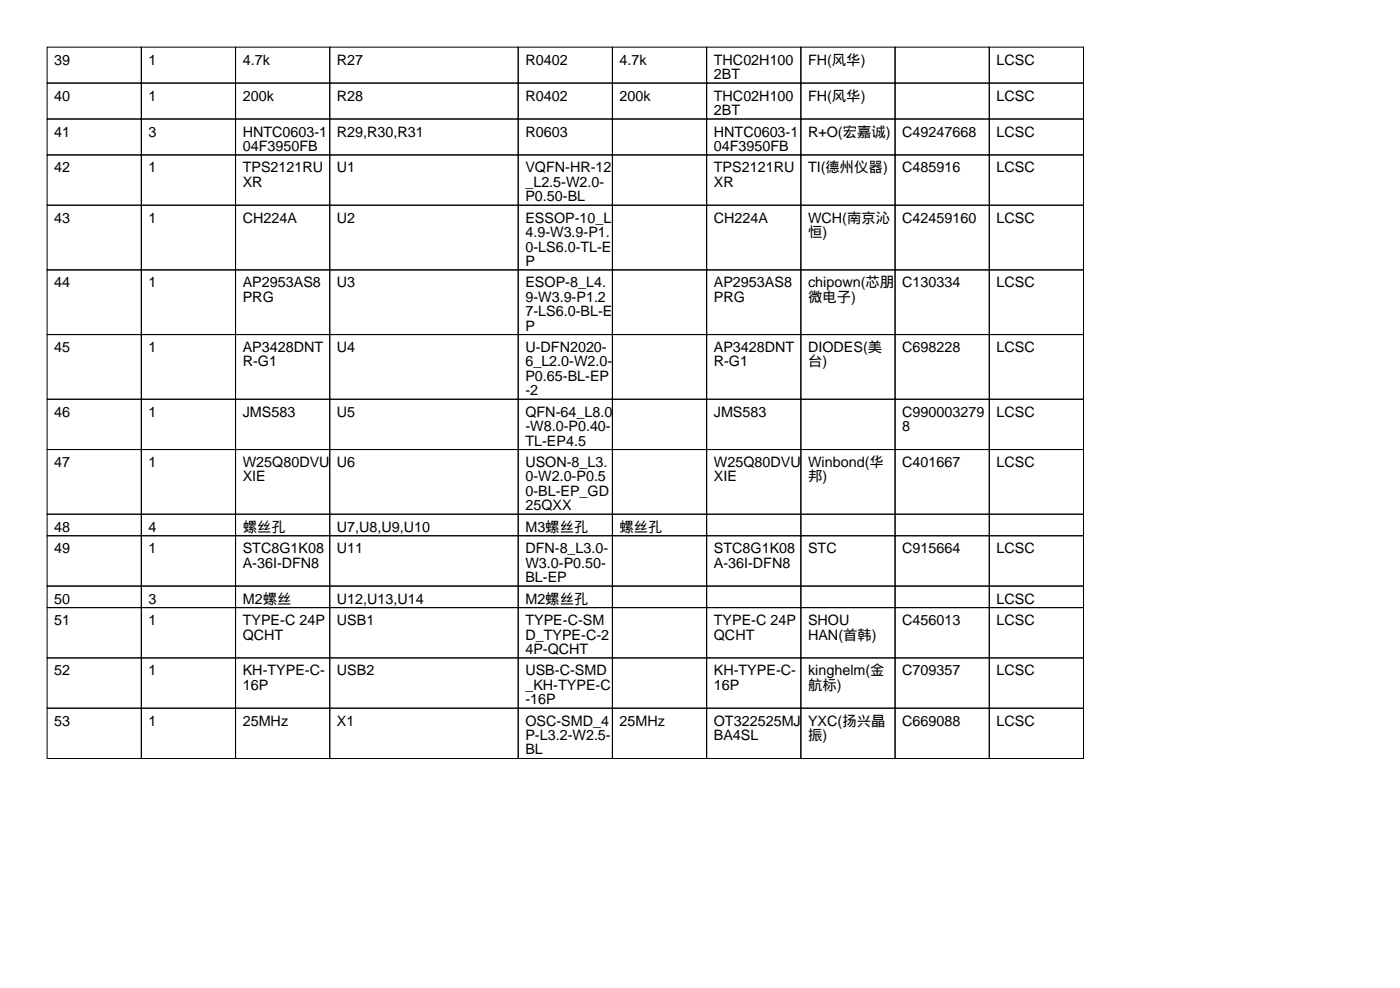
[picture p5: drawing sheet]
<svg xmlns="http://www.w3.org/2000/svg" width="297mm" height="210mm" viewBox="0 0 297 210" stroke-linecap="round" stroke-linejoin="round" font-family="sans-serif">
<defs><g id="words">
<g font-size="3">
<text x="11.5" y="13.7">39</text>
<text x="31.5" y="13.7">1</text>
<text x="51.5" y="13.7">4.7k</text>
<text x="71.5" y="13.7">R27</text>
<text x="111.5" y="13.7">R0402</text>
<text x="131.5" y="13.7">4.7k</text>
<text x="151.5" y="13.7">THC02H100</text>
<text x="151.5" y="16.8">2BT</text>
<text x="171.5" y="13.7">FH(风华)</text>
<text x="211.5" y="13.7">LCSC</text>
<text x="11.5" y="21.3">40</text>
<text x="31.5" y="21.3">1</text>
<text x="51.5" y="21.3">200k</text>
<text x="71.5" y="21.3">R28</text>
<text x="111.5" y="21.3">R0402</text>
<text x="131.5" y="21.3">200k</text>
<text x="151.5" y="21.3">THC02H100</text>
<text x="171.5" y="21.3">FH(风华)</text>
<text x="211.5" y="21.3">LCSC</text>
<text x="11.5" y="29">41</text>
<text x="31.5" y="29">3</text>
<text x="51.5" y="29">HNTC0603-1</text>
<text x="71.5" y="29">R29,R30,R31</text>
<text x="111.5" y="29">R0603</text>
<text x="151.5" y="24.4">2BT</text>
<text x="151.5" y="29">HNTC0603-1</text>
<text x="171.5" y="29">R+O(宏嘉诚)</text>
<text x="191.5" y="29">C49247668</text>
<text x="211.5" y="29">LCSC</text>
<text x="51.5" y="32">04F3950FB</text>
<text x="151.5" y="32">04F3950FB</text>
<text x="11.5" y="36.6">42</text>
<text x="31.5" y="36.6">1</text>
<text x="51.5" y="36.6">TPS2121RU</text>
<text x="51.5" y="39.6">XR</text>
<text x="71.5" y="36.6">U1</text>
<text x="111.5" y="36.6">VQFN-HR-12</text>
<text x="111.5" y="39.6">_L2.5-W2.0-</text>
<text x="151.5" y="36.6">TPS2121RU</text>
<text x="151.5" y="39.6">XR</text>
<text x="171.5" y="36.6">TI(德州仪器)</text>
<text x="191.5" y="36.6">C485916</text>
<text x="211.5" y="36.6">LCSC</text>
<text x="11.5" y="47.2">43</text>
<text x="31.5" y="47.2">1</text>
<text x="51.5" y="47.2">CH224A</text>
<text x="71.5" y="47.2">U2</text>
<text x="111.5" y="42.7">P0.50-BL</text>
<text x="111.5" y="47.2">ESSOP-10_L</text>
<text x="151.5" y="47.2">CH224A</text>
<text x="171.5" y="47.2">WCH(南京沁</text>
<text x="191.5" y="47.2">C42459160</text>
<text x="211.5" y="47.2">LCSC</text>
<text x="111.5" y="50.3">4.9-W3.9-P1.</text>
<text x="111.5" y="53.3">0-LS6.0-TL-E</text>
<text x="171.5" y="50.3">恒)</text>
<text x="111.5" y="56.4">P</text>
<text x="11.5" y="61">44</text>
<text x="31.5" y="61">1</text>
<text x="51.5" y="61">AP2953AS8</text>
<text x="51.5" y="64">PRG</text>
<text x="71.5" y="61">U3</text>
<text x="111.5" y="61">ESOP-8_L4.</text>
<text x="111.5" y="64">9-W3.9-P1.2</text>
<text x="151.5" y="61">AP2953AS8</text>
<text x="151.5" y="64">PRG</text>
<text x="171.5" y="61">chipown(芯朋</text>
<text x="171.5" y="64">微电子)</text>
<text x="191.5" y="61">C130334</text>
<text x="211.5" y="61">LCSC</text>
<text x="111.5" y="67.1">7-LS6.0-BL-E</text>
<text x="111.5" y="70.1">P</text>
<text x="11.5" y="74.7">45</text>
<text x="31.5" y="74.7">1</text>
<text x="51.5" y="74.7">AP3428DNT</text>
<text x="51.5" y="77.7">R-G1</text>
<text x="71.5" y="74.7">U4</text>
<text x="111.5" y="74.7">U-DFN2020-</text>
<text x="111.5" y="77.7">6_L2.0-W2.0-</text>
<text x="151.5" y="74.7">AP3428DNT</text>
<text x="151.5" y="77.7">R-G1</text>
<text x="171.5" y="74.7">DIODES(美</text>
<text x="171.5" y="77.7">台)</text>
<text x="191.5" y="74.7">C698228</text>
<text x="211.5" y="74.7">LCSC</text>
<text x="111.5" y="80.8">P0.65-BL-EP</text>
<text x="111.5" y="83.8">-2</text>
<text x="11.5" y="88.4">46</text>
<text x="31.5" y="88.4">1</text>
<text x="51.5" y="88.4">JMS583</text>
<text x="71.5" y="88.4">U5</text>
<text x="111.5" y="88.4">QFN-64_L8.0</text>
<text x="151.5" y="88.4">JMS583</text>
<text x="191.5" y="88.4">C990003279</text>
<text x="211.5" y="88.4">LCSC</text>
<text x="111.5" y="91.4">-W8.0-P0.40-</text>
<text x="111.5" y="94.5">TL-EP4.5</text>
<text x="191.5" y="91.4">8</text>
<text x="11.5" y="99.1">47</text>
<text x="31.5" y="99.1">1</text>
<text x="51.5" y="99.1">W25Q80DVU</text>
<text x="71.5" y="99.1">U6</text>
<text x="111.5" y="99.1">USON-8_L3.</text>
<text x="151.5" y="99.1">W25Q80DVU</text>
<text x="171.5" y="99.1">Winbond(华</text>
<text x="191.5" y="99.1">C401667</text>
<text x="211.5" y="99.1">LCSC</text>
<text x="51.5" y="102.1">XIE</text>
<text x="111.5" y="102.1">0-W2.0-P0.5</text>
<text x="111.5" y="105.2">0-BL-EP_GD</text>
<text x="151.5" y="102.1">XIE</text>
<text x="171.5" y="102.1">邦)</text>
<text x="11.5" y="112.8">48</text>
<text x="31.5" y="112.8">4</text>
<text x="51.5" y="112.8">螺丝孔</text>
<text x="71.5" y="112.8">U7,U8,U9,U10</text>
<text x="111.5" y="108.2">25QXX</text>
<text x="111.5" y="112.8">M3螺丝孔</text>
<text x="131.5" y="112.8">螺丝孔</text>
<text x="11.5" y="117.4">49</text>
<text x="31.5" y="117.4">1</text>
<text x="51.5" y="117.4">STC8G1K08</text>
<text x="71.5" y="117.4">U11</text>
<text x="111.5" y="117.4">DFN-8_L3.0-</text>
<text x="151.5" y="117.4">STC8G1K08</text>
<text x="171.5" y="117.4">STC</text>
<text x="191.5" y="117.4">C915664</text>
<text x="211.5" y="117.4">LCSC</text>
<text x="51.5" y="120.4">A-36I-DFN8</text>
<text x="111.5" y="120.4">W3.0-P0.50-</text>
<text x="111.5" y="123.4">BL-EP</text>
<text x="151.5" y="120.4">A-36I-DFN8</text>
<text x="11.5" y="128">50</text>
<text x="31.5" y="128">3</text>
<text x="51.5" y="128">M2螺丝</text>
<text x="71.5" y="128">U12,U13,U14</text>
<text x="111.5" y="128">M2螺丝孔</text>
<text x="211.5" y="128">LCSC</text>
<text x="11.5" y="132.6">51</text>
<text x="31.5" y="132.6">1</text>
<text x="51.5" y="132.6">TYPE-C 24P</text>
<text x="51.5" y="135.6">QCHT</text>
<text x="71.5" y="132.6">USB1</text>
<text x="111.5" y="132.6">TYPE-C-SM</text>
<text x="111.5" y="135.6">D_TYPE-C-2</text>
<text x="151.5" y="132.6">TYPE-C 24P</text>
<text x="151.5" y="135.6">QCHT</text>
<text x="171.5" y="132.6">SHOU</text>
<text x="171.5" y="135.6">HAN(首韩)</text>
<text x="191.5" y="132.6">C456013</text>
<text x="211.5" y="132.6">LCSC</text>
<text x="11.5" y="143.3">52</text>
<text x="31.5" y="143.3">1</text>
<text x="51.5" y="143.3">KH-TYPE-C-</text>
<text x="71.5" y="143.3">USB2</text>
<text x="111.5" y="138.7">4P-QCHT</text>
<text x="111.5" y="143.3">USB-C-SMD</text>
<text x="151.5" y="143.3">KH-TYPE-C-</text>
<text x="171.5" y="143.3">kinghelm(金</text>
<text x="191.5" y="143.3">C709357</text>
<text x="211.5" y="143.3">LCSC</text>
<text x="51.5" y="146.3">16P</text>
<text x="111.5" y="146.3">_KH-TYPE-C</text>
<text x="111.5" y="149.4">-16P</text>
<text x="151.5" y="146.3">16P</text>
<text x="171.5" y="146.3">航标)</text>
<text x="11.5" y="153.9">53</text>
<text x="31.5" y="153.9">1</text>
<text x="51.5" y="153.9">25MHz</text>
<text x="71.5" y="153.9">X1</text>
<text x="111.5" y="153.9">OSC-SMD_4</text>
<text x="131.5" y="153.9">25MHz</text>
<text x="151.5" y="153.9">OT322525MJ</text>
<text x="171.5" y="153.9">YXC(扬兴晶</text>
<text x="191.5" y="153.9">C669088</text>
<text x="211.5" y="153.9">LCSC</text>
<text x="111.5" y="157">P-L3.2-W2.5-</text>
<text x="111.5" y="160">BL</text>
<text x="151.5" y="157">BA4SL</text>
<text x="171.5" y="157">振)</text>
</g>
</g></defs>
<g fill="none" stroke="#000" stroke-width=".21">
<path d="M10 10h20v7.6h-20zM10 17.6h20v7.6h-20zM30 10h20v7.6h-20zM30 17.6h20v7.6h-20zM50 10h20v7.6h-20zM50 17.6h20v7.6h-20zM70 10h40v7.6h-40zM70 17.6h40v7.6h-40zM110 10h20v7.6h-20zM110 17.6h20v7.6h-20zM130 10h20v7.6h-20zM130 17.6h20v7.6h-20z"/>
<path d="M150 10h20v7.6h-20zM150 17.6h20v7.6h-20zM170 10h20v7.6h-20zM170 17.6h20v7.6h-20zM190 10h20v7.6h-20zM190 17.6h20v7.6h-20zM210 10h20v7.6h-20zM210 17.6h20v7.6h-20zM10 25.2h20v7.7h-20zM10 32.9h20v10.6h-20zM30 25.2h20v7.7h-20zM30 32.9h20v10.6h-20z"/>
<path d="M50 25.2h20v7.7h-20zM50 32.9h20v10.6h-20zM70 25.2h40v7.7h-40zM70 32.9h40v10.6h-40zM110 25.2h20v7.7h-20zM110 32.9h20v10.6h-20zM130 25.2h20v7.7h-20zM130 32.9h20v10.6h-20zM150 25.2h20v7.7h-20zM150 32.9h20v10.6h-20zM170 25.2h20v7.7h-20zM170 32.9h20v10.6h-20z"/>
<path d="M190 25.2h20v7.7h-20zM190 32.9h20v10.6h-20zM210 25.2h20v7.7h-20zM210 32.9h20v10.6h-20zM10 43.5h20v13.7h-20zM10 57.2h20v13.8h-20zM30 43.5h20v13.7h-20zM30 57.2h20v13.8h-20zM50 43.5h20v13.7h-20zM50 57.2h20v13.8h-20zM70 43.5h40v13.7h-40zM70 57.2h40v13.8h-40z"/>
<path d="M110 43.5h20v13.7h-20zM110 57.2h20v13.8h-20zM130 43.5h20v13.7h-20zM130 57.2h20v13.8h-20zM150 43.5h20v13.7h-20zM150 57.2h20v13.8h-20zM170 43.5h20v13.7h-20zM170 57.2h20v13.8h-20zM190 43.5h20v13.7h-20zM190 57.2h20v13.8h-20zM210 43.5h20v13.7h-20zM210 57.2h20v13.8h-20z"/>
<path d="M10 71h20v13.7h-20zM30 71h20v13.7h-20zM50 71h20v13.7h-20zM70 71h40v13.7h-40zM110 71h20v13.7h-20zM130 71h20v13.7h-20zM150 71h20v13.7h-20zM170 71h20v13.7h-20zM190 71h20v13.7h-20zM210 71h20v13.7h-20zM10 84.7h20v10.6h-20zM10 95.3h20v13.8h-20z"/>
<path d="M30 84.7h20v10.6h-20zM30 95.3h20v13.8h-20zM50 84.7h20v10.6h-20zM50 95.3h20v13.8h-20zM70 84.7h40v10.6h-40zM70 95.3h40v13.8h-40zM110 84.7h20v10.6h-20zM110 95.3h20v13.8h-20zM130 84.7h20v10.6h-20zM130 95.3h20v13.8h-20zM150 84.7h20v10.6h-20zM150 95.3h20v13.8h-20z"/>
<path d="M170 84.7h20v10.6h-20zM170 95.3h20v13.8h-20zM190 84.7h20v10.6h-20zM190 95.3h20v13.8h-20zM210 84.7h20v10.6h-20zM210 95.3h20v13.8h-20zM10 109.1h20v4.5h-20zM10 113.6h20v10.7h-20zM30 109.1h20v4.5h-20zM30 113.6h20v10.7h-20zM50 109.1h20v4.5h-20zM50 113.6h20v10.7h-20z"/>
<path d="M70 109.1h40v4.5h-40zM70 113.6h40v10.7h-40zM110 109.1h20v4.5h-20zM110 113.6h20v10.7h-20zM130 109.1h20v4.5h-20zM130 113.6h20v10.7h-20zM150 109.1h20v4.5h-20zM150 113.6h20v10.7h-20zM170 109.1h20v4.5h-20zM170 113.6h20v10.7h-20zM190 109.1h20v4.5h-20zM190 113.6h20v10.7h-20z"/>
<path d="M210 109.1h20v4.5h-20zM210 113.6h20v10.7h-20zM10 124.3h20v4.6h-20zM10 128.9h20v10.6h-20zM10 139.5h20v10.7h-20zM30 124.3h20v4.6h-20zM30 128.9h20v10.6h-20zM30 139.5h20v10.7h-20zM50 124.3h20v4.6h-20zM50 128.9h20v10.6h-20zM50 139.5h20v10.7h-20zM70 124.3h40v4.6h-40z"/>
<path d="M70 128.9h40v10.6h-40zM70 139.5h40v10.7h-40zM110 124.3h20v4.6h-20zM110 128.9h20v10.6h-20zM110 139.5h20v10.7h-20zM130 124.3h20v4.6h-20zM130 128.9h20v10.6h-20zM130 139.5h20v10.7h-20zM150 124.3h20v4.6h-20zM150 128.9h20v10.6h-20zM150 139.5h20v10.7h-20zM170 124.3h20v4.6h-20z"/>
<path d="M170 128.9h20v10.6h-20zM170 139.5h20v10.7h-20zM190 124.3h20v4.6h-20zM190 128.9h20v10.6h-20zM190 139.5h20v10.7h-20zM210 124.3h20v4.6h-20zM210 128.9h20v10.6h-20zM210 139.5h20v10.7h-20zM10 150.2h20v10.7h-20zM30 150.2h20v10.7h-20zM50 150.2h20v10.7h-20zM70 150.2h40v10.7h-40z"/>
<path d="M110 150.2h20v10.7h-20zM130 150.2h20v10.7h-20zM150 150.2h20v10.7h-20zM170 150.2h20v10.7h-20zM190 150.2h20v10.7h-20zM210 150.2h20v10.7h-20z"/>
</g>
<use href="#words"/>
</svg>
